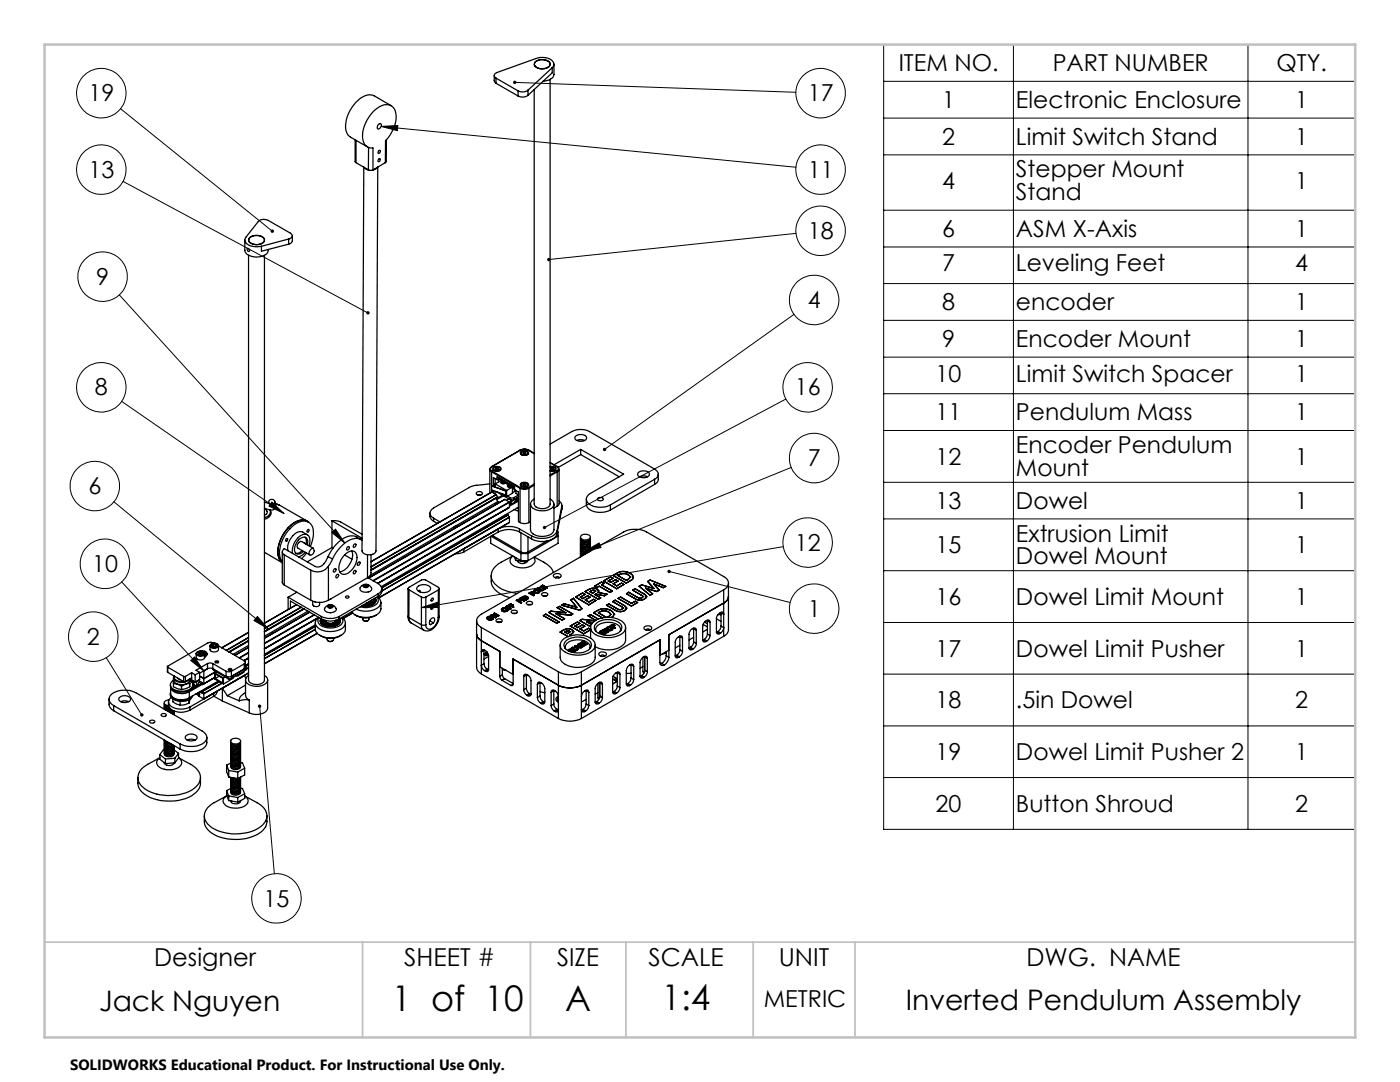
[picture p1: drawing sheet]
<svg xmlns="http://www.w3.org/2000/svg" width="279mm" height="216mm" viewBox="0 0 279 216" stroke-linecap="round" stroke-linejoin="round" font-family="sans-serif">
<defs><g id="words">
<g font-size="7.1">
<text x="78.2" y="201.7">1 of 10</text>
<text x="112.8" y="201.7">A</text>
<text x="132" y="201.6">1:4</text>
</g>
<g font-size="5.6">
<text x="19.8" y="201.7">Jack Nguyen</text>
<text x="180.8" y="201.6">Inverted Pendulum Assembly</text>
</g>
<g font-size="4.9">
<text x="30.8" y="192.8">Designer</text>
<text x="80.7" y="192.8">SHEET #</text>
<text x="111.2" y="192.8">SIZE</text>
<text x="129.4" y="192.8">SCALE</text>
<text x="155.4" y="192.8">UNIT</text>
<text x="204.9" y="192.8">DWG. NAME</text>
</g>
<g font-size="4.7">
<text x="179.4" y="14.2">ITEM NO.</text>
<text x="210.1" y="14.2">PART NUMBER</text>
<text x="254.7" y="14.2">QTY.</text>
<text x="17.6" y="20.2">19</text>
<text x="161.2" y="20.2">17</text>
<text x="188" y="21.6">1</text>
<text x="202.8" y="21.6">Electronic Enclosure</text>
<text x="258.5" y="21.6">1</text>
<text x="188" y="28.9">2</text>
<text x="202.8" y="28.9">Limit Switch Stand</text>
<text x="258.5" y="28.9">1</text>
<text x="17.6" y="35.5">13</text>
<text x="161.2" y="35.5">11</text>
<text x="202.8" y="35.4">Stepper Mount</text>
<text x="188" y="37.6">4</text>
<text x="202.8" y="39.9">Stand</text>
<text x="258.5" y="37.6">1</text>
<text x="161.2" y="47.7">18</text>
<text x="188" y="47.3">6</text>
<text x="202.8" y="47.3">ASM X-Axis</text>
<text x="258.5" y="47.3">1</text>
<text x="19.2" y="56.8">9</text>
<text x="188" y="54.2">7</text>
<text x="202.8" y="54.2">Leveling Feet</text>
<text x="258.5" y="54.2">4</text>
<text x="161.2" y="61.5">4</text>
<text x="188" y="61.9">8</text>
<text x="202.8" y="61.9">encoder</text>
<text x="258.5" y="61.9">1</text>
<text x="188" y="69.2">9</text>
<text x="202.8" y="69.2">Encoder Mount</text>
<text x="258.5" y="69.2">1</text>
<text x="186.7" y="76.1">10</text>
<text x="202.8" y="76.1">Limit Switch Spacer</text>
<text x="258.5" y="76.1">1</text>
<text x="18.9" y="78.9">8</text>
<text x="158.6" y="78.9">16</text>
<text x="186.7" y="83.9">11</text>
<text x="202.8" y="83.9">Pendulum Mass</text>
<text x="258.5" y="83.9">1</text>
<text x="161.2" y="93">7</text>
<text x="186.7" y="92.7">12</text>
<text x="202.8" y="90.5">Encoder Pendulum</text>
<text x="202.8" y="95">Mount</text>
<text x="258.5" y="92.7">1</text>
<text x="17.6" y="98.6">6</text>
<text x="186.7" y="101.5">13</text>
<text x="202.8" y="101.5">Dowel</text>
<text x="258.5" y="101.5">1</text>
<text x="158.6" y="109.9">12</text>
<text x="186.7" y="110.4">15</text>
<text x="202.8" y="108.1">Extrusion Limit</text>
<text x="202.8" y="112.6">Dowel Mount</text>
<text x="258.5" y="110.4">1</text>
<text x="18.4" y="114.1">10</text>
<text x="161.2" y="123.1">1</text>
<text x="186.7" y="120.7">16</text>
<text x="202.8" y="120.7">Dowel Limit Mount</text>
<text x="258.5" y="120.7">1</text>
<text x="17.3" y="128.7">2</text>
<text x="186.7" y="131">17</text>
<text x="202.8" y="131">Dowel Limit Pusher</text>
<text x="258.5" y="131">1</text>
<text x="186.7" y="141.3">18</text>
<text x="202.8" y="141.3">.5in Dowel</text>
<text x="258.5" y="141.3">2</text>
<text x="186.7" y="151.7">19</text>
<text x="202.8" y="151.7">Dowel Limit Pusher 2</text>
<text x="258.5" y="151.7">1</text>
<text x="186.7" y="162">20</text>
<text x="202.8" y="162">Button Shroud</text>
<text x="258.5" y="162">2</text>
<text x="52.6" y="180.9">15</text>
<text x="152.4" y="201">METRIC</text>
</g>
<text font-size="3" x="14" y="213.5">SOLIDWORKS Educational Product. For Instructional Use Only.</text>
</g></defs>
<g fill="none" stroke="#000" stroke-width=".25">
<path d="M98.6 15.1v1.1l.4 .4M99 15.6l4.4 2.5M99 15.6v1M99 16.6l4.4 2.6M103.4 18.1v1.1M105.4 18a1.85 1.85 0 0 1-2 .1M105.4 19a1.85 1.85 0 0 1-2 .2M105.4 18v1M106.9 12.3a2.15 2.15 0 0 1 2.9 .4v.2a1.81 1.81 0 0 1-2.6 .6 .7 .7 0 0 1-.5-.5 .7 .7 0 0 1 .2-.7zM106.9 12.3a2.14 2.14 0 0 1 2.9 .3 1.43 1.43 0 0 1-1.9 1.1l-.7-.2a.69 .69 0 0 1-.5-.4 .69 .69 0 0 1 .2-.8zM109.8 15.8v84.8a1.73 1.73 0 0 1-2.5 .7 .88 .88 0 0 1-.7-.7v-82.7M110.2 13.5a1.15 1.15 0 0 0 .2-1.2 1.15 1.15 0 0 0-1.1-.7l-.9-.1h-1l-8.2 3a.59 .59 0 0 0-.6 .4 .59 .59 0 0 0 .4 .7"/>
<path d="M110.2 13.5l-4.8 4.5M110.2 13.5v1l-4.8 4.5M110.6 12.8v2.1a2.04 2.04 0 0 1-2.2 1.3M70.9 27.9v4.4l.1 .2M71 32.5l2.5 1.4M71 28v4.5M72.6 33.3l-.4 76.6a1.61 1.61 0 0 0 2.8 0l.4-76.6M72.7 33.4l.4 .4 .5 .1M73.5 33.9l.5 .1 .4-.1M73.6 29.4l-.1 4.5M75.4 33.4l-.4 .3-.7 .2M75.5 24.8l.3-.1a.59 .59 0 0 1 .2 .7 .59 .59 0 0 1-.6 .3l-.1-.3z"/>
<path d="M75.6 31.8l.2-.2a.34 .34 0 0 1 0 .5 .34 .34 0 0 1-.4 .1zM75.7 30a.29 .29 0 0 1 .2 .4 .29 .29 0 0 1-.4 .2zM76.9 32.5v-4.4a6.1 6.1 0 0 0 1.8-6.4 2.04 2.04 0 0 0-3-.4 7.2 7.2 0 0 0-3.3 6.6 1.79 1.79 0 0 0 2 1.6v4.4M76.9 32.5l-2.5 1.4M77.1 27.9v4.4l-.2 .2M78.1 21.1l-3.4-2a2.89 2.89 0 0 0-3.3 .9 6.5 6.5 0 0 0-2.2 6.4l.2 .4 .6 .6 3.3 1.9M48.9 47.9v2.1a2.09 2.09 0 0 0 2.3 1.3 1.99 1.99 0 0 0 2.4-1.5M49.4 49.6a.32 .32 0 0 1 .4 .2 .32 .32 0 0 1-.2 .4l-.2-.3zM49.6 50.9v84.8a1.78 1.78 0 0 0 2.4 .8 .95 .95 0 0 0 .8-.8v-84.8M49.8 47.4a2.1 2.1 0 0 1 3 .3 1.39 1.39 0 0 1-1.9 1.1l-.3-.1a.8 .8 0 0 1-.8-.4 .8 .8 0 0 1 0-.9zM49.9 47.4a2.04 2.04 0 0 1 2.9 .4 1.21 1.21 0 0 1-1.6 1l-1-.2a.68 .68 0 0 1-.6-.5 .68 .68 0 0 1 .3-.7zM57.6 47.7a.61 .61 0 0 0 .7-.4 .61 .61 0 0 0-.3-.8l-4.4-2.5a1.71 1.71 0 0 0-2.1 .2l-2.4 3.1a1.08 1.08 0 0 0 .8 1.7l1.4 .2 .9-.1"/>
<path d="M57.6 47.7l-5.4 1.4M57.6 47.7v1M57.6 48.7l-5.4 1.4v-1M58.3 47.1v1.1l-.2 .3-.5 .2M54.8 99.9a1.18 1.18 0 0 1-.2 1.8l-.5 .1-1.3-.4M95.2 98.2l.7-.1a.35 .35 0 0 1 .3 .5l-.5 .2-.5-.1-.2-.2zM95.3 98.7h.7M97.8 96.6l-2.9 .2-1.1 .4-7.3 4.2a1.08 1.08 0 0 0-.7 1 1.08 1.08 0 0 0 .7 1M97.8 93.7l.3 .5M97.8 93.7v4.7M98.1 96.9h.1M98.1 97.8l2.8 1v-.8"/>
<path d="M98.1 94.2v4M98.1 96.9l2.8 1.1M98.1 94.2l5.7 3.2M98.1 93.1l-.3 .6M98.1 93.1h.1M98.1 98.2h.1M98.1 98.2l-24.1 13.9M98.1 98.2l.9 .5M98.2 93.1l-.3 .3v.3l.3 .3M98.2 94l-.1 .2M98.2 94l5.7 3.3M98.4 93.3a1.09 1.09 0 0 1 1.6 .2 .9 .9 0 0 1-.8 .6 .9 .9 0 0 1-.8-.6z"/>
<path d="M98.5 97.9v.4M98.5 93.5a.87 .87 0 0 1 1.4 .1 .84 .84 0 0 1-1.4 0zM98.5 93.6l.1 .3M98.8 95.5v1.7M98.8 98v.6M98.9 93.5h.5v.1l-.2 .1h-.2zM99 99.4l.3 .7M99 99.4l-25 14.4M99 99.4h.1M99 93.7h.3M99 93.7h.1M99 98.7h.1"/>
<path d="M99 98.7l-25 14.4M99.1 98.1l2.7 1.6M99.1 98.7l.2 .4M99.1 98.7l-25.1 14.4M99.1 93.4v.2M99.1 93.6l-.1 .1M99.1 93.6l.2 .1M99.2 95.7h.3M99.2 95.7l-.7-.4v1.7M99.2 95.7v-.6l3.5 2v.6M99.3 93.7h.1M99.3 99.1l-25.3 14.6"/>
<path d="M99.5 95.3v.4M99.5 95.7v.4M99.6 95.6h.3M99.6 95.6l-.1 .1M99.6 95.4v.2M99.9 93.6l-.2 .3M99.9 95.5v.1M99.9 95.6l2.7 1.6M100 96.2a.41 .41 0 0 0 .4 .4 .41 .41 0 0 0 .4-.3M100 96.2a.46 .46 0 0 0 .8 0M100 98.5l1.1 .6M100.1 98.7v.3"/>
<path d="M100.1 95.8v.2M100.2 96.1l.4-.1a.23 .23 0 0 1-.2 .3 .23 .23 0 0 1-.2-.2zM100.2 96l-.2-.1-1.2 .7 2.3 1.3M100.3 95.8v.2M100.3 98.8l-1.3 .7M100.4 96h-.3l-.1 .2M100.5 98.9l-1.4 .8M100.7 99.7h.1M100.7 99.7l-27.1 15.7M100.8 99.7l.8 .5M100.8 96.2h.1M100.8 96.3h.1"/>
<path d="M100.8 96.2v.1M100.8 96.3l.6 .4M101.1 97.9v1.2M101.3 96.9a.44 .44 0 0 0 .3 .4 .44 .44 0 0 0 .5-.2M101.3 96.9a.46 .46 0 0 0 .8 0v.2M101.3 99l-.2 .1M101.3 99l.5 .3M101.6 99.6l-.5 .2M101.8 99.3h.7M101.8 99.7l.3 .1 .4-.1M101.8 99.3v.4M102 96.8l-.4 .2-.2-.2 .3-.1h-.2l-.2 .2"/>
<path d="M102.1 99.8l-.3 .5v.4M102.1 97.1l.2 .1M102.3 97.2l-1.2 .7M102.3 97.2v1.2l-1 .6M102.5 99.7l-.6 1M102.5 99.3v.4M102.6 97.1l.1 .6M102.6 97.3l-.3 .2M102.7 97.7l.8 .5v5.9l.3 .2M102.9 97.8v.2l-.6 .3M102.9 99.5l.4 .4M103 97.9v.6l.5 .2"/>
<path d="M103.1 100l-.3-.4v.6M103.2 99.3h.1M103.2 99.3l.1 .4M103.3 99.7h.2M103.3 99.2v.5M103.5 98.8l-1 .5M103.5 99.2l-1 .5M103.5 100l-1.8 1M103.5 99.8l-1.8 1M103.8 97.4a1.94 1.94 0 0 0 1.8 0M103.8 97.4v6.9M103.8 89.8h.1a1.87 1.87 0 0 1 1.6 0"/>
<path d="M103.9 97.3l-.1 .1M103.9 97.3l.5 .2 1-.2M103.9 89.8l.5-.2 1 .2M103.9 89.8l-5.8 3.3M103.9 89.8l-5.7 3.3M103.9 90.2a1.04 1.04 0 0 1 1.6 .2 .93 .93 0 0 1-.9 .5 .93 .93 0 0 1-.8-.6zM103.9 96.5a1.01 1.01 0 0 1 1.6 .2 .93 .93 0 0 1-.9 .5 .93 .93 0 0 1-.8-.5zM104 96.7l.1 .4M104 90.4l.1 .4M104 90.2a.77 .77 0 0 1 1.3 .3 .87 .87 0 0 1-1.3-.1zM104.1 96.5a.72 .72 0 0 1 .7-.2 .72 .72 0 0 1 .5 .6 .77 .77 0 0 1-1.3-.3zM104.5 96.8h.3"/>
<path d="M104.5 96.6l-.1 .1 .1 .2h.3l.2-.2-.2-.1M104.5 96.6h.3M104.5 96.6v.2M104.6 90.2l.2 .1M104.6 90.2l-.2 .1 .1 .2M104.6 90.2v.3M104.6 90.5h-.1M104.6 90.5h.1M104.7 90.5h-.2M104.7 90.5h.1M104.8 96.6v.2M104.8 90.3v.2"/>
<path d="M104.8 90.3l.2 .1-.3 .2-.2-.1M105.3 96.8l-.1 .3M105.3 96.8h.1M105.3 90.4l-.1 .4M105.3 96.7v.1M105.4 97.3l.2 .1M105.4 89.8h.1M105.4 89.8l1.2 .7M105.5 89.8l1.1 .7M105.6 97.4v6.9M106.6 99.6a1.05 1.05 0 0 0-.7 1.1 1.05 1.05 0 0 0 .9 .9 3 3 0 0 0 3.7-.6 1.07 1.07 0 0 0-.7-1.4M106.6 96.6l-1.2 .7"/>
<path d="M106.6 96.8l-1 .6M109.8 93.2h.6l.4 .3-.3 .4h-.7M109.8 93.1h.5a.48 .48 0 0 1 .7 .4 .48 .48 0 0 1-.6 .5h-.6M109.8 88.6l4.3-2.5a3.9 3.9 0 0 1 3.6 0l12.9 7.5a1.08 1.08 0 0 1 .8 1 1.08 1.08 0 0 1-.8 1M109.8 92.3l1.4 .8M109.8 92.4l1.3 .7M110 93.7h.1M110 93.4h.2M110 93.4l-.1 .2 .4 .1M110 93.4v.3M110.1 93.6l-.1 .1M110.1 93.6l.2 .1"/>
<path d="M110.1 93.6h.1M110.2 93.4l.2 .1-.1 .2M110.2 93.6l.1 .1M110.2 93.4v.2M110.8 93.6l-.1 .3M111.1 93.1l.3 .5-.3 .4M111.1 94l.1 .2M111.1 93.1h.1M111.1 94l-1.3 .8M111.2 93.1l.3 .3v.3M111.2 93.1h.1M111.2 94.2v6.8"/>
<path d="M111.2 94.2l-1.4 .8M111.6 93.7v6.8l-.4 .5M111.6 99.9a1.11 1.11 0 0 1 .5 1.1M111.6 93.7l-.4 .5M114.8 87.1a1.41 1.41 0 0 1 2.3 .3 1.42 1.42 0 0 1-2.4 .1zM115.1 87.9l.4-.2 1.2 .2M115.9 89.7l8.6 4.9-6.7 3.9a1.25 1.25 0 0 0-.8 1.2 1.25 1.25 0 0 0 1 1.2 4.6 4.6 0 0 0 3.8-.1M115.9 89.7l-5.3 3M115.9 90.7l-4.5 2.6M115.9 89.7v1M115.9 90.7l7.7 4.4M117 99.6a1.99 1.99 0 0 0 1.9 2.6h1.6l1.3-.4"/>
<path d="M119.4 99.3h.7l.3 .2a.56 .56 0 0 1-.6 .4 .56 .56 0 0 1-.5-.4zM127.4 94.3a1.59 1.59 0 0 1 2.2 .2 1.05 1.05 0 0 1-1.6 .7h-.3a.54 .54 0 0 1-.3-.9zM127.6 95.1l.8-.1 .8 .1M130.6 95.6l-8.8 5.2M130.6 95.6v1.1M130.6 96.7l-8.8 5.1M131.4 94.6v1a1.14 1.14 0 0 1-.8 1.1M52.8 100.2l1 .3M52.9 101.4l.4 .8-.1 .4-.4 .2M53.7 100.4l.3 .5M53.9 101.7a1.17 1.17 0 0 1-1.1 1.6M53.9 101.8a1.23 1.23 0 0 1-1.1 1.8"/>
<path d="M55 100.5l.7 .3M55 100.5l.7 .3 5.6 3.2M56.3 110.1v6.1l.4 .5M56.7 110.7a.67 .67 0 0 1-.4-.6 .67 .67 0 0 1 .4-.6l6.2 3.5a1.81 1.81 0 0 0 2.2-1.2l.4-.7M56.7 110.7l5.3 3.1M56.7 110.7v6M56.7 116.7l5.3 3.1M57.1 107.5h.2a.29 .29 0 0 1 .1 .3 .29 .29 0 0 1-.4 .1zM57.5 119.2l6.6 3.8M57.5 119.2v2.4M59.2 118.2l-1.7 1M60.3 109.9l-.7 .4-.6 .1"/>
<path d="M60.8 108.4l-.6-.3a.9 .9 0 0 0-.8 1.3l2.4 1.3M60.9 108.5l-.2-.1 1.8 1M60.9 107.2l.2 .7v.7M60.9 110.2l-.6 .6-.7 .3M61.2 110.3l-1 1.2M61.3 108.7a.94 .94 0 0 0 0-1.1 .94 .94 0 0 0-1.2-.3 2.53 2.53 0 0 0-1.2 3 1.09 1.09 0 0 0 1.7-.3M61.3 106.7a2.07 2.07 0 0 0-1.5-.6 3.5 3.5 0 0 0-2.3 3.8M61.4 105.7l.2-.1a.27 .27 0 0 1 0 .4 .27 .27 0 0 1-.4 0zM61.5 104.1a2.43 2.43 0 0 0-3 .4 7 7 0 0 0-2.9 6.8l.4 .7 .3 .3-3.5-2.1M61.6 104.2a2.54 2.54 0 0 0-3.1 .3 7.3 7.3 0 0 0-3 6.3 2.12 2.12 0 0 0 .8 1.5M61.7 108.9a1.55 1.55 0 0 0-.7-2.3 3.3 3.3 0 0 0-2.7 3.2l.1 .6M61.9 109.1a5.1 5.1 0 0 0 .3-4.3 2.01 2.01 0 0 0-3-.4 7.2 7.2 0 0 0-3.4 6.6l.5 1.1"/>
<path d="M62 119.8a3.9 3.9 0 0 0 3.5 0M62 113.8v6M62.1 109.5l.4-.1 .2 .5-.2 .5-.3 .3a.34 .34 0 0 1-.5-.3l.1-.5zM62.4 120v.6a.8 .8 0 0 0 1.4 0v-.4M65.5 111.1l.9 .4M65.5 113a2.67 2.67 0 0 1-3.5 .8M65.5 113v6.8M66.1 119.5l-.1 .1M66.3 103.9h.7l.8 .2 4.5 2.5M66.3 109.3l-5 2.8M66.3 109.3l.2 .1M66.3 103.9l6 3.5"/>
<path d="M66.3 103.9v5.4M66.4 111.5l-.9 1.5M66.7 113.6l.2-.1a.37 .37 0 0 1 .1 .4 .37 .37 0 0 1-.5 .2zM67.2 114.7l.2-.1a.38 .38 0 0 1 .1 .5 .38 .38 0 0 1-.5 .1zM68.8 110.7l1.4 .9M68.9 110.6l.3-.3a1.22 1.22 0 0 1 1.6-.2 1.22 1.22 0 0 1 .4 1.6 3.4 3.4 0 0 1-2.7 2.9 1.53 1.53 0 0 1-.7-2.3l.5-.9zM69 119.1a.32 .32 0 0 1 .4-.2 .32 .32 0 0 1 .2 .4h-.5zM69.3 109.2l.1-.1a.33 .33 0 0 1 .3 .4 .33 .33 0 0 1-.5 .2zM70.2 109.9a3.5 3.5 0 0 1-2.4 4.2M70.7 113.9l.2-.1a.37 .37 0 0 1 .1 .5 .37 .37 0 0 1-.5 .1zM70.7 108.6l.2-.1a.37 .37 0 0 1 .1 .5 .37 .37 0 0 1-.5 .1zM71.5 112.2l.2-.1a.37 .37 0 0 1 .1 .5 .37 .37 0 0 1-.5 .1z"/>
<path d="M72 117.1a1.22 1.22 0 0 1 1.2-.5 1.22 1.22 0 0 1 1 .9 1.38 1.38 0 0 1-2.4 0zM72.1 107.7a3.2 3.2 0 0 0-4.6 .5l-.9 1-1.1 1.9M72.3 107.8a2.69 2.69 0 0 0-3.4 .5l-1.4 1.4-1.1 1.8M72.5 116.8a.58 .58 0 0 1 .6-.2 .58 .58 0 0 1 .4 .5 .65 .65 0 0 1-1-.2zM72.7 116.8v.3M73.1 116.7l.3 .1-.1 .3-.3 .1-.4-.2 .1-.2M73.1 116.7l-.4 .1M73.1 116.7v.3M73.1 117l.2 .1M73.1 117l-.4 .1M73.1 117l-.1 .2M73.3 110.7v4.6"/>
<path d="M73.3 115.3l-7.8 4.5M73.4 115.3l2.1 1.2a1.08 1.08 0 0 1 .7 1 1.08 1.08 0 0 1-.7 1M73.9 119.9l-.6 .4M74 110.7v3.6a1.18 1.18 0 0 1-.7 1M74.1 119.8l-.4 .4-.6 .2M74.5 119.6a.89 .89 0 0 1-.9 1h-.9M74.5 119.6a.93 .93 0 0 1-.9 1h-.9M74.6 119.5v.2v-.2a.94 .94 0 0 1-.9 1.1h-1.1M74.8 119.4l.1 .3a1.92 1.92 0 0 1-2.5 1.1M74.9 119.3l.1 .5M74.9 119.3a1.08 1.08 0 0 1-1 1.6l-.8 .1-.9-.1M75 119.8a.91 .91 0 0 1-.6 .8"/>
<path d="M75 119.8a1.84 1.84 0 0 1-2.3 1.1h-.4M75 119.8h.1M75.2 119.1a1.14 1.14 0 0 1-.8 1.9l-1.3 .2-1.2-.1M75.3 119.1a1.26 1.26 0 0 1 .7 1.3 1.26 1.26 0 0 1-.9 1.1 4.5 4.5 0 0 1-4 0M75.5 118.5l-7.8 4.5M75.5 118.5v.5M75.5 119l-7.8 4.5M75.6 119.3l26.1-15.1zM76.2 117.5a1.42 1.42 0 0 1-.7 1.5M81.4 117.4v5.6M81.6 117.7a.25 .25 0 0 1-.2-.3 .25 .25 0 0 1 .2-.2l2.5-1.5 .5-.1 .4 .1 2.5 1.5a.29 .29 0 0 1 .2 .3 .29 .29 0 0 1-.2 .2M81.6 117.7l2.5 1.4"/>
<path d="M81.6 117.7v5.5M83.4 117.1a1.67 1.67 0 0 1 2.5 .3 1.59 1.59 0 0 1-2.3 .6 .57 .57 0 0 1-.2-.9zM83.5 117.9l.2-.1 .1 .3M84.1 119.1l.3 .1 .6-.1M84.1 119.1v5.6M85 119.1v5.6M85.8 102.4a1.48 1.48 0 0 0 .7 1.6M86.3 119.3a.31 .31 0 0 1 .1 .4 .31 .31 0 0 1-.4 .2zM86.5 103.4l1.3 .7M86.5 103.4v.6M86.5 104l.8 .4M87.5 117.7l-2.5 1.4"/>
<path d="M87.5 117.7v5.5M87.7 117.4l-.1 5.6M91.6 105a.65 .65 0 0 0-1 .5M92.3 109.6l.3-.1v.6M92.6 110.1l-.9 .3-.9 .1M94.8 103.1l-.5 .3M97.9 107v1.4l6.1 3.5M98 107l6 3.5M98 114.8a3.5 3.5 0 0 0 2.7 4.1l1 .3M98.3 106.8l.2 .2M98.5 106.7v.3M98.5 107l5.5 3.1"/>
<path d="M99.3 100.5l-.3 .2M99.3 100.1l-25.4 14.7M99.3 100.1l.4 .2M99.4 106.2a4.7 4.7 0 0 1 4.3 0M99.4 106.2l-6.8 3.9M100.9 102.7l.1 .2M101 102.9h.1M101.4 102.8l-25.2 14.5 24.8-14.4M101.4 102.8l.2 .4M101.4 102.8l-25.2 14.5M101.6 100.2h.1M101.6 101.2h.1"/>
<path d="M101.6 103.2h.1M101.6 101.2l-.2 .2M101.6 101.2l-26.2 15.2M101.6 100.2l-27.2 15.7M101.6 103.2l-25.4 14.7M101.7 100.2v1M101.7 103.2v1M101.7 100.2l-27.2 15.7M101.7 101.2l-26.3 15.2M101.7 103.2l-25.5 14.7M102.6 101.7l.9 .3M102.6 111.1l.3 .7"/>
<path d="M102.9 111.8l1.9 .3M102.9 111.3v.5M103 119.8a.48 .48 0 0 1 .5-.3 .48 .48 0 0 1 .4 .3l-.2 .2 .4 .2-.2 .1zM103.2 101.4l.3 .1M103.3 111.9h.1M103.3 111.9a1.11 1.11 0 0 0 2 0M103.4 119.8h.3l-.2 .1zM103.5 101.2l-27.4 15.9M103.7 105.6a4.7 4.7 0 0 0-4.3 0v.6M103.7 105.6l2.4 1.3M103.7 105.6v.6M103.7 106.2l2.4 1.3"/>
<path d="M103.7 119.8h.1M103.7 119.4l.2-.1 .8 .5-.1 .1zM103.8 104.3a1.94 1.94 0 0 0 1.8 0M103.9 119.8h.1M104 110.1a1.5 1.5 0 0 0 1.4 0M104 106.3v3.8M104 110.5v1.4M104 110.5h1.4M104 111.9h1.4M104.1 119.2l.7-.2a.5 .5 0 0 1 .6 .4l-.4 .3zM104.4 119.2a.43 .43 0 0 1 .4-.1 .43 .43 0 0 1 .4 .3l-.2 .2zM104.8 111.9v.2"/>
<path d="M105.2 111.9l-.4 .2M105.2 119.3h.1M105.4 107.1v3M105.4 110.5v1.4M105.4 119.3h.1M105.6 118.4a.42 .42 0 0 1 .4-.3 .42 .42 0 0 1 .4 .3l-.1 .1 .3 .3-.1 .1zM105.9 100.6v5.1a1.92 1.92 0 0 0 2.1 1.3 2.18 2.18 0 0 0 2.6-1.3v-5.1M105.9 104.1l-.3 .2M105.9 118.4l.3-.1-.1 .2zM105.9 118.3v.1M106.1 106.9v.6M106.2 118.3h.1"/>
<path d="M106.5 118.3h.1M106.5 118h.1M106.5 111.2l.1 .1a1.3 1.3 0 0 1-1.2 1.9 3.4 3.4 0 0 1-3.5-.9 1.15 1.15 0 0 1 .4-1.4l-2.3 1.3a2.77 2.77 0 0 0-1.5 3.9 6.2 6.2 0 0 0 4.8 2.3M106.6 111.2l2.6 1.4a3.1 3.1 0 0 1 1.3 1.6M106.6 117.7l.6-.1 .5 .3a.66 .66 0 0 1-.6 .5 .66 .66 0 0 1-.6-.5zM106.7 118h.1M106.8 117.8l.7 .1a.39 .39 0 0 1-.4 .3 .39 .39 0 0 1-.4-.3zM107.3 117.4l.2-.1 .7 .4 .2-.2 .2 .2-.4 .2zM107.6 118h.1M107.8 118h.1M107.8 117.1l.5-.3 .2 .1-.3 .2 .1 .1 .4-.2 .1 .1-.3 .1 .2 .2 .3-.2 .2 .1-.5 .2zM108.1 118.5a.64 .64 0 0 1 .7-.3 .64 .64 0 0 1 .5 .5l-.4 .2h-.5l-.3-.2z"/>
<path d="M108.4 118.9h.6M108.8 118.9l-.1 .1M109.1 107.9l-3.7 2.2M110.5 114.7a.94 .94 0 0 1 1.5 .2 .92 .92 0 0 1-1.6 0zM110.9 115.3a.34 .34 0 0 1 .3-.3 .34 .34 0 0 1 .3 .3M111.2 105.9a2.64 2.64 0 0 1-2.8 1.5h-1l-1.3-.5M111.2 106.5a2.72 2.72 0 0 1-2.8 1.6l-1-.1-1.3-.5M111.2 105.9v.6M111.2 101l-.6 .4M111.3 106.1l.1 .1v2.2l-6 3.5M111.4 107l-6 3.5M112.1 101l-.9 4.9"/>
<path d="M112.1 101v.6M112.1 101.6l-.9 4.9M112.1 100.9v.7M114.9 119.1l1.4-.8 .5 .3-1 .5 .5 .4 1-.6 .5 .3-1 .5 .7 .4 1-.5 .4 .2-1.4 .9zM115.9 107.3a1.05 1.05 0 0 0 1.7 .5l.2-.1v-.4M115.9 107.6a.97 .97 0 0 0 1.5 .6 .47 .47 0 0 0 .4-.6M115.9 107.8a1.02 1.02 0 0 0 1.7 .5l.2-.3v-.2M115.9 108.1a1 1 0 0 0 1.5 .6 .48 .48 0 0 0 .4-.6M115.9 108.3a1.05 1.05 0 0 0 1.7 .5l.2-.1v-.4M115.9 108.6a.97 .97 0 0 0 1.5 .6 .47 .47 0 0 0 .4-.6M115.9 108.8a1.02 1.02 0 0 0 1.7 .5l.2-.3v-.2M115.9 109.1a1 1 0 0 0 1.5 .6l.4-.3v-.3"/>
<path d="M115.9 109.4a1.05 1.05 0 0 0 1.7 .5l.2-.2v-.3M115.9 109.6a.97 .97 0 0 0 1.5 .6 .47 .47 0 0 0 .4-.6M115.9 109.9l.1 .4 .8 .3M115.9 110.1l.1 .5 .5 .2M115.9 110.3v.4l.3 .2M115.9 110.6l.1 .5M115.9 110.9v.2M116.1 106.8a1.3 1.3 0 0 1 1.7 .3 1.17 1.17 0 0 1-1.8 .4 .44 .44 0 0 1 .1-.7zM116.8 118a1.93 1.93 0 0 1 2.5-.3l.2 .2-.2 .3 1.8 .4-.5 .3-1.7-.4-.2 .1 1.2 .7-.5 .3zM117.7 118a.62 .62 0 0 1 1.1 0l-.5 .4zM117.8 109.9v.1M118.6 117l1.5-.9 .4 .3-.4 .3 2.1 1.2-.5 .3-2.1-1.2-.5 .2z"/>
<path d="M118.8 117.9h.1M119.5 117.9h.1M120.4 115.9l1.4-.8 .5 .3-.9 .5 .5 .3 .9-.5 .5 .3-.9 .5 .7 .4 .9-.6 .5 .3-1.4 .9zM121.8 100.8v1M122.3 114.8a2.68 2.68 0 0 1 4.1 .2 .88 .88 0 0 1-.8 1l-.6 .3zM123.3 114.8a1.7 1.7 0 0 1 2.4 .3l-.2 .4-.5 .3zM123.4 119.4l.5-.3 2.1 1.3 .8-.4 .4 .2-1.2 .7zM125 118.5l.5-.3 2.2 1.2 .4-.1 .2-.3-2-1.2 .5-.3 1.5 .9a.7 .7 0 0 1 .6 .9 1.8 1.8 0 0 1-2.3 .1zM125.7 115.1h.1M126.4 115.1v.1M127.6 117l.5-.3 2.4 .7-1.2-1.4 .5-.3 3.1 1.3-.5 .3-2-.8 1.2 1.3-.5 .2-2.2-.6 1.3 1.1-.4 .3zM128.3 119h.1"/>
<path d="M129 119.1h.1M144.4 117.7a1.39 1.39 0 0 0 1-1.3 1.39 1.39 0 0 0-1-1.4l-15.4-8.8a5.2 5.2 0 0 0-4.5 0l-28.4 16.4a1.41 1.41 0 0 0-1 1.3 1.41 1.41 0 0 0 1 1.3M144.4 117.7v9.3M144.4 117.7l-28.4 16.4M145.4 119v.2a1.62 1.62 0 0 1-1 1.1M145.4 116.3v9.5a1.62 1.62 0 0 1-1 1.2M21.8 139.5a1.91 1.91 0 0 0 .9 2.3M23.8 139.2a1.46 1.46 0 0 1 2.3 .3 1.38 1.38 0 0 1-2.1 .4 .47 .47 0 0 1-.2-.7zM33.4 133l.1 1.2M33.5 133.1l3.2 1.9M33.5 133.1v1.1M33.5 134.2l3.2 1.8"/>
<path d="M33.7 139.7h-.4a.55 .55 0 0 0-.5 .7 .55 .55 0 0 0 .7 .4h.1M34 136.6v.2a2.22 2.22 0 0 0 2.8 1.3 1.53 1.53 0 0 0 1.7-1.5M34 138.5a1.46 1.46 0 0 0 1.6 1.4 2.64 2.64 0 0 0 2.8-.9l.1-.1M34 138.1a1.4 1.4 0 0 0 1.6 1.6 2.69 2.69 0 0 0 2.7-.8M34.1 139.2a1.04 1.04 0 0 0-.5 1 1.04 1.04 0 0 0 .8 .9 3.9 3.9 0 0 0 3.5 0M34.5 139.5v.5l.8 .5 .6 .2M34.6 136.4l.8 .1 .8 .4M34.6 135.3v1.1M34.6 136.4v.6l.8 .4 .8 .2M34.6 135.3a1.15 1.15 0 0 0 1.4 1.3 1.41 1.41 0 0 0 1.8-.9v-.2M34.6 135.3a1.71 1.71 0 0 0 2.5 .7l.6-.5M34.8 134.9l-.2 .4"/>
<path d="M34.9 134.9l-.1 .3a1.54 1.54 0 0 0 1.8 .8M35.5 135.3l.5 .3M35.9 139.9v.8M36.2 136.9v.7M36.7 135h.3M36.7 136h.3M36.7 135v1M37 135v1M37.7 139.7v.6M37.8 138a3.1 3.1 0 0 1-3.7-.5l-.1-.4v1.3a2.26 2.26 0 0 0 3 1.1l.8-.3M37.8 138v1.2M37.9 135.7a1.01 1.01 0 0 1 .6 1.1 1.01 1.01 0 0 1-.9 .9 2.95 2.95 0 0 1-3.6-.8 .97 .97 0 0 1 .6-1.2"/>
<path d="M37.9 135.5v.9M37.9 136.4l-1.7 .5M37.9 137l-.9 .4-.8 .2M37.9 135.5v1.5M37.9 136.4v.6M37.9 139.5l-.2 .8M38.1 135.3l.1 .1M38.2 135.6l-.3 .1M38.2 135.7l-.2 .2M38.2 135.9h-.1M38.2 134.2l.1 1.9M38.2 137.4v.2"/>
<path d="M38.2 134.2l.7 .5M38.2 134.2l-1.2 .8M38.2 135.3l-1.2 .7M38.2 135.7l.7 .4M38.3 136.1h.1M38.3 137.3l.3 .1M38.5 137l.3 .2 .1-.1M38.5 137v.1M38.6 135.9a.71 .71 0 0 0 .6 1l.1-.4-.2-.5M38.6 137.1l.1 .2M38.7 136a.51 .51 0 0 0 0 .5 .51 .51 0 0 0 .6 .2v-.1M38.9 137.1l-.1 .2"/>
<path d="M38.9 137.1v.1M38.9 134.7v1.4M39 138.5l.3 .1M39.2 130.4v.8a.97 .97 0 0 0 1.7 0v-.1M39.2 130.5a.99 .99 0 0 0 1.7 0M39.2 138.5l.3 .2M39.4 130.1a.83 .83 0 0 1 1.3 .4 .86 .86 0 0 1-1.4-.2zM39.5 138.3v.1M39.5 136.8h.1M39.5 138.4v.3M39.6 138.7l.2 .3 .8 .5M39.6 136.7l-.1 .1"/>
<path d="M39.6 136.7l.8-.4-.9 .5M39.8 138.1v.1M39.8 134.9l.9 .5zM39.8 134.2l-.9 .5M39.8 134.2v1.5l-.4 .2h-.1M39.8 138.2v.4h-.1M39.8 135.6l-.9 .5M39.8 138.2l-.3 .2M39.8 138.5l-.3 .2M39.9 130.4l.1 .2M39.9 130.5h.1M39.9 138l.1 .1"/>
<path d="M40 130.1l-.4 .2v.2l.4 .1M40 130.1l.4 .1v.3l-.4 .1M40 130.5l.2 .1M40 130.1v.4M40.1 129.9l.8 .1M40.4 136.6h.1M40.4 138h.1M40.4 137.9l3.3-1.9-3.7 2.1M40.4 136.6l-2.6 1.4M40.4 136.3l-2.4 1.4M40.4 136.6v-.4l-.4-.2-.4 .2v.5M40.4 138v.3l-.4-.2"/>
<path d="M40.4 138l.2 .4M40.6 136.5h.1M40.6 138.4h.1M40.6 139.5h.1M40.6 136.5l-.2 .1M40.7 130.1h-.1a1.01 1.01 0 0 0-1.4 .3M40.7 130.1l.2 .4M40.7 138.4v1.1M40.7 130.2l.3-.2a.43 .43 0 0 1 .3 .5 .43 .43 0 0 1-.4 .3l-.2 .1M40.7 130.2l.3 .2-.1 .2M40.7 130.2l.2 .3M40.9 130.5v.2"/>
<path d="M40.9 130v.1M40.9 130l-.2 .1M41.3 130.4a.57 .57 0 0 1-.6 .7M41.4 132.4l.4-.1 .7 .1M41.4 133.4l.4-.1 .7 .1M41.4 132.4l-2.3 1.3 .7 .5M41.4 132.4v1M41.4 133.4l-1.6 .9M41.4 133.4l-.7 .5v2.6M41.9 128.9h.1M41.9 128.9v.7a.97 .97 0 0 0 1.7 0v-.7l5.2 3a.32 .32 0 0 1 .2 .3 .32 .32 0 0 1-.2 .3M42.1 128.6a.85 .85 0 0 1 1.4 .3 .8 .8 0 0 1-.8 .3 .8 .8 0 0 1-.7-.5z"/>
<path d="M42.5 132.4l2.6 1.5M42.5 132.4v1M42.5 133.4l2.6 1.6M42.5 133.5l.2 .2M42.6 138.4l-4.7 2.7M42.6 128.5l-.3 .2 .1 .3h.5l.3-.1-.1-.3M42.6 128.5l.5 .1M42.6 128.5v.4M42.6 138.4v.6M42.6 128.9l-.1 .1M42.6 128.9l.4 .1M42.6 139l-4.7 2.7"/>
<path d="M42.7 133.7l.5 .4M42.7 133.5v.2M42.7 128.3l-.5-.1-.7 .1-8.1 4.7 .1 .1M42.7 138.9l1.7 1M42.8 134.3l1.8 1M42.8 134.3v1.2l1.8 1M42.8 135.2l-2.4 1.4M42.8 135.2l-2.1 1.3M42.9 138.2l-.3 .2M42.9 132a.38 .38 0 0 1 .4-.2 .38 .38 0 0 1 .3 .4 .38 .38 0 0 1-.4 .1 .38 .38 0 0 1-.3-.3zM42.9 134.5l1.6 .9v.9l-1.6-.9zM43 132.2l.3-.1 .2 .1"/>
<path d="M43 134l-2.3 1.4M43.1 132.2h-.1M43.1 128.6v.3M43.1 134l-2.4 1.4M43.2 134.1l1.7 1M43.2 134.1l-.4 .2M43.3 128.5a.93 .93 0 0 0-1.4 .4M43.3 128.5l.2 .1a.52 .52 0 0 1 0 .6 .52 .52 0 0 1-.6 .2l-.5-.1-.5-.4M43.3 137.9v.1a1.19 1.19 0 0 1-.7 1M43.4 132.2h.1M43.6 135.9l-5.8 3.3M43.7 134.9l-.8 .5"/>
<path d="M43.8 136l-3.4 2M44.3 136.3l-3.7 2.1M44.3 136.3l-3.6 2.1M44.3 137.3h.1M44.4 139.9l5.3 2.3M44.4 137.3v2.6M44.4 137.3l1 1.5M44.6 135.3v1.2M44.9 135.1l.6 .3M44.9 135.1l-.3 .2M45.1 133.9l.4 .2 .7-.2M45.1 135l.4 .1 .7-.1"/>
<path d="M45.1 133.9v1.1M45.3 135.3a.71 .71 0 0 0 .7 .3 .71 .71 0 0 0 .6-.5l-.5 .3M45.4 138.8l2.3 1M45.5 135.4l.2 .1 .5-.1M45.5 135.1v.3M45.6 133.5l.5-.1 .1 .1a.34 .34 0 0 1-.3 .3 .34 .34 0 0 1-.3-.3zM45.7 133.7h.4M45.7 130.1l3.9-2.3-3.9 2.3M45.8 133.7h-.2M45.8 135.6v.2l-1.2 .7M46.1 133.7h.1M46.2 133.9v1.5"/>
<path d="M46.2 135h-.1M46.8 130.8l2.8-1.6-2.7 1.6M47.3 134.7l.2 .1M47.4 134.8h-.2M47.4 134.8h-.3M47.5 134.6v.2M48.6 133.9v.3l-1.1 .6M48.8 134.8h.1M48.8 132.5l-2.6 1.4M48.8 134.8l-4.4 2.5M48.8 134.8l.3 .6M49 132.2v1.1l-.2 .2v-1"/>
<path d="M49 132.9h.1M49 135.7v3a1.1 1.1 0 0 0 .7 1M49 138.2l-.2 .2a1.73 1.73 0 0 0-1.1 1.4M49 132.9l.1 .2-.1 .2M49 133.3v.4M49 136.7l-3.6 2.1M49 133.3l-2.8 1.7M49 133.7l-2.8 1.7M49.1 133.5l-.1 .2M49.1 133.1v.4M49.6 132.6l-.6 .3M49.6 134.3l-9 5.2"/>
<path d="M49.6 126.2l-5.3 3.1M49.6 132.4l-.6 .4M49.6 131.3l-.9 .5 .9-.5M49.6 128.8l-3.1 1.8M49.6 127.9l-3.8 2.2M49.6 130.3l-1.8 1M49.6 130.2l-1.9 1.1M49.6 133.2l-.5 .3M49.6 132.6l-.5 .4M49.6 127.2l-4.4 2.6M49.6 134.3l-8.9 5.2M49.6 134.8a.99 .99 0 0 0-.6 .9 .99 .99 0 0 0 .7 .9 3 3 0 0 0 3.6-.6 .94 .94 0 0 0-.5-1.2"/>
<path d="M49.7 139.7l-.6-.1-1.4 .2M49.7 139.7v2.5M52.8 132.4l10.5-6-10.5 6.1M53.4 135.7v5.6a1.8 1.8 0 0 1-2.1 1.3l-.9-.1-.7-.3M54.5 126.4l-.4 .2M58 121.4v-1.5l6.1 3.6M59.2 120.6l-6.4 3.8M60.1 121.1l-7.3 4.3M60.1 121.2l-7.3 4.2M60.6 121.5l-7.8 4.5M60.7 121.5l-7.9 4.6M61.5 122l-8.7 5"/>
<path d="M61.8 122.1l-9 5.3 9-5.2M62.7 122.7l-9.9 5.6M62.8 122.7l-10 5.7M62.8 120.1h.1M62.9 124.3v1.3M62.9 124.9l-10.1 5.9M62.9 124.7l-10.1 5.9M62.9 125.6l-10.1 5.8M62.9 125l-10.1 5.8M63.6 123.2l-10.8 6.2M63.6 123.2l-10.8 6.3M63.7 123.2a1.12 1.12 0 0 0 .6 1.8 3.4 3.4 0 0 0 4-.6 .86 .86 0 0 0-.1-1.2"/>
<path d="M63.8 126.8a3.8 3.8 0 0 0 4.3 0M63.9 123.9a1.91 1.91 0 0 0 2.4 1.1l1.1-.4 .4-.4 .1-.3M63.9 123.9l.2 .5 .4 .3M63.9 123.9h.1M64 123.4v.2a1.04 1.04 0 0 0 .9 1.3 2.67 2.67 0 0 0 3-.8l-.1-.7M64.1 123.5a.78 .78 0 0 0 .6 1.1 2.77 2.77 0 0 0 3.1-.5v-.6M64.1 123a4.3 4.3 0 0 0 3.6 0M64.1 123.5a4 4 0 0 0 3.6 0M64.1 123v.5M64.3 123.6a1.1 1.1 0 0 0 1.4 1.1 1.45 1.45 0 0 0 1.9-1v-.1M64.3 123.6v.2M64.4 123.6v.2a1.04 1.04 0 0 0 1.2 .9 1.41 1.41 0 0 0 1.9-1l-.1-.1"/>
<path d="M64.8 123.8a1.26 1.26 0 0 0 1.1 .7 1.26 1.26 0 0 0 1.2-.7M64.9 123.9v-.1a1.17 1.17 0 0 0 1 .7 1.17 1.17 0 0 0 1.1-.7v.2M64.9 123.8v.2M64.9 123.8a1.16 1.16 0 0 0 2 0M65 121.1a1.23 1.23 0 0 1 2.1 .5 1.39 1.39 0 0 1-2.4-.1zM65.3 127.4a.64 .64 0 0 0 .6 .6 .64 .64 0 0 0 .7-.6M65.4 124.8h.1M65.5 124.8h.1M65.5 127.9l.3 .1 .6-.1M65.5 120.8a.73 .73 0 0 1 1 .2 .68 .68 0 0 1-1.1 0zM65.6 124.8h.1M65.7 124.8h.1"/>
<path d="M65.7 120.8v.3M65.7 120.8l-.2 .2 .2 .2h.5l.2-.2-.3-.2M65.7 120.8h.4M65.7 121.1v.1M65.7 121.1l.1 .1M65.7 121.1h.4M65.8 124.8h.1M65.8 124.8v.1M65.9 124.8h.1M65.9 124.8h-.1M65.9 124.9h.1M65.9 124.8v.1"/>
<path d="M66 124.8h.1M66 124.8v.1M66.1 120.8v.3M66.1 121.1l.1 .1M66.1 121.1v.1M67.1 123.8a1.23 1.23 0 0 1-2 .5l-.3-.5M67.5 123.6v.1a1.42 1.42 0 0 1-1.9 1l-.4-.1a.86 .86 0 0 1-.8-1l-.1 .2M67.6 123.8l-.1-.2 .1 .3M67.7 123v.5M67.9 123.9l-.3 .6-.3 .2M67.9 123.9h.1M68.3 123.2a1.28 1.28 0 0 1 .6 1.3 1.28 1.28 0 0 1-.9 1.1 4 4 0 0 1-5-.9 1.16 1.16 0 0 1 .5-1.4"/>
<path d="M68.9 124.3a2.21 2.21 0 0 1-.3 2 4.2 4.2 0 0 1-5.4-.1l-.3-.6M70.4 122.3l-1.9 1.1M70.9 122.7a3.9 3.9 0 0 0 4.2 0M72.4 123.3a.62 .62 0 0 0 .6 .6 .62 .62 0 0 0 .6-.6M72.6 123.8l.4 .2 .4-.2M73.1 120.4l.6-.1 .5-.5a1.12 1.12 0 0 1-1.2 .6M73.1 120.8h.1M73.2 120.8h.1M73.2 120.7v.1M73.2 120.7h.1M73.3 120.8h.1M73.3 120.7h.1"/>
<path d="M73.4 120.7h.1M73.5 120.7h.1M73.5 120.8h.1M73.5 120.7h.2M73.6 120.7h-.1M73.6 120.7l-.1 .1M73.6 120.7h.1M73.7 120.7h.1M73.7 120.6v.1M73.7 120.6h.1M76 120.2a2.39 2.39 0 0 1-.3 2 4.2 4.2 0 0 1-5.5-.1M81.4 123l.2 .8 .5 .5"/>
<path d="M81.4 123l.2 .2M81.6 123.2a1.09 1.09 0 0 0 .5 1.1M81.6 123.2l2.5 1.5M82.1 124.3l2.5 1.5M84.1 124.7l.4 .1 .5-.1M84.1 124.7a1.09 1.09 0 0 0 .5 1.1M85.8 123.9l.7 .4M85.8 124.6h.1M86 121.2l.3-.2a.33 .33 0 0 1 .1 .4 .33 .33 0 0 1-.4 .1zM86.5 124.3l.1-.2a.49 .49 0 0 0-.2-.8l-.4 .2-.2 .4a.45 .45 0 0 0 .1 .7M86.5 124.3l-.6 .3M87.5 123.2a2.18 2.18 0 0 1-2.1 2.3 .81 .81 0 0 1-.4-.8"/>
<path d="M87.6 123a2.9 2.9 0 0 1-2.5 2.9l-.5-.1M87.6 123l-.1 .2M95.1 126.5a1.51 1.51 0 0 0 1 1.3M95.1 123.9v9.2a1.51 1.51 0 0 0 1 1.4M96.1 127.8l3.6 2.2v5M96.1 134.5l15.3 8.9M96.1 125.2v9.3M96.1 125.2l15.3 8.9M96.1 127.8l3.7 2.2v3.1l2.6 1.4M96.6 132.4l-.5 .4a1.29 1.29 0 0 0 .6 1M96.6 129.8l-.5 .3a.45 .45 0 0 1 .3-.5 .45 .45 0 0 1 .5 .3l.4 .3 .2 .6v2.8a.37 .37 0 0 1-.2 .4 .37 .37 0 0 1-.4-.1M96.6 132.4l.2 .6 .4 .5"/>
<path d="M96.6 130.4a.37 .37 0 0 0 .2 .4 .37 .37 0 0 0 .4-.1M96.6 129.7v2.7M96.7 133.8l.2 .1M96.7 130.5l.5 .2M96.7 130.5h-.1M96.9 130.3l.5 .3M96.9 130.3l-.2 .2M97.2 123.3h.1M97.2 130.1l-.3 .2M97.2 123.2a.67 .67 0 0 1 .7-.3 .67 .67 0 0 1 .5 .6l-.4 .2h-.5l-.3-.2zM97.2 133.5l.3 .2M97.2 133.5l-.5 .3"/>
<path d="M97.4 123.3h.1M97.4 123.3a.45 .45 0 0 1 .5-.2 .45 .45 0 0 1 .3 .3 .46 .46 0 0 1-.4 .2 .46 .46 0 0 1-.4-.3zM97.4 133.6l-.5 .3M97.4 130.6l-.2 .1M97.5 130.6h-.1M97.5 131l-.9 .5M98 122.7l1.1 .1-.6-.4 .2-.1 .9 .5h-1.1l.5 .4-.1 .1zM98.2 123.3h.1M98.5 123.3v.1M99.2 123.6l.4-.1a.47 .47 0 0 1 .6 .5l-.6 .2-.4-.1-.2-.2zM99.3 124.1h.6M99.7 135l.5 .7"/>
<path d="M99.7 124.1l-.1 .1M100 121.7h.1M100.1 121.5a.66 .66 0 0 1 .7-.2 .66 .66 0 0 1 .5 .5 .66 .66 0 0 1-.7 .3 .66 .66 0 0 1-.5-.6zM100.2 135.7l1.8 1.1M100.3 133.6l.7 .1M100.3 134.7l.1 .4 .3 .3M100.3 133.3v1.4M100.3 134.7l-.6 .3M100.3 121.7h.1M100.3 121.6a.47 .47 0 0 1 .5-.2 .47 .47 0 0 1 .3 .3 .48 .48 0 0 1-.4 .2 .48 .48 0 0 1-.4-.3zM100.7 135.4l-.5 .3M100.7 135.4l1.7 1"/>
<path d="M100.9 121.1l.4-.3 .2 .1-.3 .2 .4-.1 .2 .1-.3 .1 .5 .3-.2 .1zM101.1 121.7h.1M101.4 121.7h.1M101.5 120.7l.4-.2 .2 .1-.3 .1 .6 .1-.3 .1 .4 .2-.1 .1zM102.1 122l.5-.3 .5 .1 .2 .3a.72 .72 0 0 1-1.3 0zM102.3 122.4h.7M102.4 134.5h.1M102.4 136.5a.3 .3 0 0 1-.1 .3 .3 .3 0 0 1-.3 0M102.4 131.5v5M102.4 136.5l-.4 .3M104.5 137.6l.3 .8 .3 .3M104.5 135v2.6"/>
<path d="M105.1 137.3a1.36 1.36 0 0 0 .6 1.1M105.1 134.7l-.6 .3M105.1 134.6v2.7M105.1 137.3l-.6 .3M105.1 120.2a.65 .65 0 0 1 .7-.2 .65 .65 0 0 1 .5 .5 .64 .64 0 0 1-.7 .3 .64 .64 0 0 1-.5-.6zM105.1 138.7l.2 .1M105.3 134.7l-.2 .2M105.3 134.7a1.29 1.29 0 0 1 .7 1.1v2.7a.39 .39 0 0 1-.2 .4 .39 .39 0 0 1-.5-.1M105.3 134.7a.44 .44 0 0 0-.5-.2 .44 .44 0 0 0-.3 .5M105.3 120.6h.7M105.7 138.4l-.6 .3M105.7 138.4l.2 .1"/>
<path d="M105.9 138.5l-.6 .3M105.9 138.5h.1M107.2 139.2a1.29 1.29 0 0 0 .7 1.1M107.2 136.6a.45 .45 0 0 1 .4-.5 .45 .45 0 0 1 .5 .2l.3 .3 .3 .8v2.7a.4 .4 0 0 1-.2 .3 .4 .4 0 0 1-.4 0M107.2 136.6v2.6M107.8 138l.9 .2M107.8 138.9a1.29 1.29 0 0 0 .6 1.1M107.8 136.2l-.6 .4M107.8 136.1v2.8M107.8 138.9l-.6 .3M108.4 140l.3 .1M108.4 140l-.5 .3"/>
<path d="M108.4 122.8l.5-.2 2.7 1.5-.5 .3zM109.5 122.2l.5-.2 2.9 .3-1.7-1.1 .5-.2 2.6 1.5-.4 .3-3-.4 1.8 1.1-.5 .3zM110 138.1a.38 .38 0 0 1 .2-.4 .38 .38 0 0 1 .4 .1 1.47 1.47 0 0 1 .8 1.2M110 138.1v2.7M110.5 137.8l-.5 .3M110.5 137.7v2.8M111.3 139a.57 .57 0 0 0-.3 .6 .57 .57 0 0 0 .4 .5M111.3 139.6l-.2 .2M111.3 139v.6M111.4 134.1a4.9 4.9 0 0 0 4.6 0M111.4 134.1v9.3M111.4 138.9l-.1 .1"/>
<path d="M111.4 139.5l-.1 .1M111.8 128.7v2.5a2.55 2.55 0 0 0 2.4 1.9 4.3 4.3 0 0 0 4.5-1.4l.1-3M112 120.8l.6-.3 2.5 .7-1.2-1.5 .5-.3 1.7 2.1-.4 .2zM112.2 127.7a4.9 4.9 0 0 1 6.3 .3 1.59 1.59 0 0 1-1.1 2.3 4.8 4.8 0 0 1-5.5-1 1.3 1.3 0 0 1 .3-1.6zM112.7 126.1a.55 .55 0 0 1 1 0l-.4 .3zM112.8 129.1v.3M112.9 128a3.7 3.7 0 0 1 5 .2 1.48 1.48 0 0 1-1.4 1.9 4 4 0 0 1-3.7-.7 .97 .97 0 0 1 .1-1.4zM112.9 129.4a1.53 1.53 0 0 1 1.6-1.7 2.94 2.94 0 0 1 3.3 1.2l-.1 .5M113.4 129.8h.1M113.5 129.6v.3M113.5 129.9h.5M113.7 129.8h.2"/>
<path d="M113.7 126h.1M113.9 129.5l-.2 .3M113.9 129.5l-.4 .1M113.9 129.4l.4-.2 .2 .1h-.2l.8 .5-.2 .1-.7-.5-.2 .1zM113.9 129.8h.3M114 126.8l-.2-.1 .5-.3 .1-.4a1.32 1.32 0 0 0-2.1-.2l-.5 .3 1.6 .9M114 129.9l.3 .1v.1M114 130.1h.3M114 130.1h.1M114.2 129.8l.2 .1M114.3 130h.1M114.4 126h.1"/>
<path d="M114.4 129.9l.1 .1-.2 .2M114.5 130h.1M114.7 128.9l.2-.1 1.2 .4-.8 .2 .1 .1-.1 .1zM115 129l.5 .1-.3 .2zM115.7 128.6l.3-.1-.1 .2zM116 128.2l.5-.3 .1 .1-.1 .1 .7 .4-.2 .1-.7-.4-.2 .1zM116 128.5h.1M116 134.1v9.3M116.2 128.4v.2M116.2 128.4l-.3-.1-.5 .3 .8 .5 .2-.1-.3-.3 .6 .1 .1-.1-.6-.1M116.3 128.5h.1M117 137.7v2.8"/>
<path d="M117 137.8l.5 .3M117 139.6l-1 .5M117.5 138.1a.39 .39 0 0 0-.2-.4 .39 .39 0 0 0-.4 .1 1.47 1.47 0 0 0-.9 1.2M117.5 138.1v2.7M117.8 129.1v.3M117.9 125.2v2.1M117.9 125.6l-.5-.2-.9 .5-.8-.4 1-.5-.5-.3-.9 .5-.5-.3 .9-.5-.4-.3-1.5 .8 2.7 1.6 1.4-.8M118.3 124.2a4.9 4.9 0 0 1 6.3 .3 1.56 1.56 0 0 1-1.1 2.3 5.1 5.1 0 0 1-5.3-.7 1.32 1.32 0 0 1 .1-1.9zM118.3 124.2l-1.2-.1 .9 .5M118.7 123.9l-2.5-.3-.5 .2 2.2 1.3M118.9 125.6v.3M118.9 124.5a3.8 3.8 0 0 1 5.1 .2 1.46 1.46 0 0 1-1.4 1.9 3.5 3.5 0 0 1-3.9-1 1.07 1.07 0 0 1 .2-1.1z"/>
<path d="M118.9 125.9a1.52 1.52 0 0 1 1.7-1.7 3.2 3.2 0 0 1 3.1 .9l.2 .6-.1 .2M119.1 140l.5 .3M119.1 140l-.2 .1M119.3 136.4v2.9l.2 .3M119.3 138.2l-.5 .3M119.4 123.5l-1.6-.9-.4 .3 1.5 .9M119.7 126.1h.1M119.7 136.2l-.1 3.1M119.7 136.1v.1M119.7 138.9a1.19 1.19 0 0 1-.6 1.1M119.7 130.2l.8-.1a.49 .49 0 0 1 .5 .5 .89 .89 0 0 1-1.5-.1zM119.7 136.2l.5 .4"/>
<path d="M119.7 138.9l.5 .3M119.7 136.2v2.7M119.8 126l-.1 .2 .1 .1M119.8 126.3h.5M119.9 126.2h.1M119.9 126.1v.1M119.9 131a.34 .34 0 0 1 .4-.3 .34 .34 0 0 1 .3 .3M120 126.2h.2M120.1 125.8l.5-.2h.2l-.2 .1 .7 .5h-.1l-.8-.4-.1 .1zM120.2 126l-.3 .1M120.2 125.9l-.4 .1M120.2 125.9v.1"/>
<path d="M120.2 136.6a.43 .43 0 0 0-.3-.5 .43 .43 0 0 0-.5 .2 1.29 1.29 0 0 0-.6 1.1v2.7a.39 .39 0 0 0 .2 .4 .39 .39 0 0 0 .4-.1M120.2 139.2l-.2 .7-.4 .4M120.2 136.6v2.6M120.3 126.3h.3l-.1 .1M120.3 126.4h.2M120.3 126.4l-.1 .2M120.4 126.2l.4 .1-.1 .2M120.4 126.2h-.2M120.6 126.4h.1M120.7 126.5l-.5 .1M120.8 126.4h.1M120.9 125.5h.1"/>
<path d="M121 123.2l-1.6-.9a1.63 1.63 0 0 1 2.4 .3l-.2 .3-.4 .3M121 120.8l.5-.3 2.2 1.2 .4-.1 .2-.4-2-1.1 .5-.3 1.6 .9a.7 .7 0 0 1 .5 .9 1.75 1.75 0 0 1-2.3 .1zM121.1 125.5h.1M121.1 125.2l.4-.1 .6 .1M121.1 125.2l-.2 .3 .2 .2M121.1 125.7l.6 .2 .4-.1M121.1 125.2l-.2 .2 .2 .3M121.1 125.2l.5-.1 .5 .1M121.1 125.7l.4 .2 .6-.1M121.3 125.7h.3M121.3 125.3l-.2 .1 .2 .3M121.3 125.3h.6"/>
<path d="M121.3 125.3l-.2 .2 .2 .2M121.8 122.6h.1M121.9 125.7h-.3M121.9 125.3l.1 .2-.1 .2M121.9 125.3l.1 .1-.1 .3M122 125.5h.1M122 123.2a.65 .65 0 0 0 .3-1.1 2.87 2.87 0 0 0-3.8 .2l1.7 1M122.1 125.2l.1 .2-.1 .4M122.1 125.2l.1 .3-.1 .3M122.1 124.9l.3-.1-.1 .2zM122.2 125.5h.1M122.3 135.5l.5 .3"/>
<path d="M122.3 134.9l.5 .3M122.3 138.1l.6 .3M122.4 124.8h.1M122.5 122.6h.1M122.6 138l-.3 .1M122.6 138l.5 .3M122.6 125v-.3l-.3-.1-.5 .3 .9 .5 .1-.1-.4-.2M122.6 125l-.2 .1M122.6 124.8h.1M122.8 135.2a.53 .53 0 0 1 .4 .5 .53 .53 0 0 1-.4 .5l-.5 .3M122.8 135.8l.2 .2M122.8 135.2v.6"/>
<path d="M123.1 138.3l-.2 .1M123.2 136.9a1.29 1.29 0 0 1-.6 1.1M123.2 134.2l.5 .3M123.2 134.1v2.8M123.2 136.9l.5 .3M123.7 134.5a.45 .45 0 0 0-.3-.4 .45 .45 0 0 0-.5 .2 1.37 1.37 0 0 0-.6 1.1v2.6a.37 .37 0 0 0 .1 .4 .37 .37 0 0 0 .5 0M123.7 137.2a1.29 1.29 0 0 1-.6 1.1M123.7 134.5v2.7M123.9 125.6v.3M124.3 121.3h.1M124.8 125.2v2.5a2.44 2.44 0 0 1-2.3 1.9 5.9 5.9 0 0 1-3.7-.6M125 121.4h.1"/>
<path d="M125.1 136.5l.5 .3M125.1 136.5l-.1 .1M125.3 136.4l.5 .3M125.3 136.4l-.2 .1M125.8 136.7l-.2 .1M125.9 132.6h.1M125.9 134.3h-.9M125.9 135.3a1.29 1.29 0 0 1-.6 1.1M125.9 132.6l.6 .4M125.9 135.3l.6 .3M125.9 132.6v2.7M126.5 133a.49 .49 0 0 0-.4-.5 .49 .49 0 0 0-.6 .3l-.4 .5-.1 .5v2.7a.4 .4 0 0 0 .2 .3 .4 .4 0 0 0 .4 0"/>
<path d="M126.5 135.6l-.2 .6-.5 .5M126.5 133v2.6M127.8 134.9l.6 .3M127.8 134.9l-.1 .1M128.1 134.8l.5 .3M128.1 134.8l-.3 .1M128.3 131.2v2.8l.2 .3M128.3 133l-.6 .3M128.6 135.1l-.2 .1M128.7 131.1l.5 .3M128.7 131v2.9M128.7 125h1.1a.38 .38 0 0 1 .3 .3 .38 .38 0 0 1-.2 .4h-1.1l-.3-.3z"/>
<path d="M128.9 125.7a.35 .35 0 0 1 .4-.2 .35 .35 0 0 1 .3 .2M129.2 131.4a.43 .43 0 0 0-.3-.5 .43 .43 0 0 0-.5 .2l-.5 .5-.2 .5v2.8a.39 .39 0 0 0 .2 .4 .39 .39 0 0 0 .5-.1M129.2 134a1.37 1.37 0 0 1-.6 1.1M129.2 134l-.5-.3-.3 .8-.3 .3M129.2 131.4v2.6M131.7 127.7v4.5a.54 .54 0 0 0 .3 .5 .54 .54 0 0 0 .6 0M131.7 130.7h.1M131.7 130.7v-3l-15.7 9a5.2 5.2 0 0 1-4.6 0l-9-5.2v3M132 132.4l-.2 .1M132 132.4l.6 .3M133 130.3l-.8 .2M133 130.8a1.94 1.94 0 0 1-1 1.6"/>
<path d="M133 130.8l.5 .4M133 130v.8M133.5 131.2a2.1 2.1 0 0 1-.9 1.5M134.8 130.9l.6 .3M134.8 130.9h.1M135.1 130.7l.5 .4M135.1 130.7l-.3 .2M135.6 131.1l-.2 .1M135.7 129.7l-.2 .6-.4 .4M135.7 128.8l-.9 .5M135.7 127l.5 .3M135.7 126.9v2.8"/>
<path d="M135.7 129.7l.5 .3M136.2 127.3a.37 .37 0 0 0-.2-.4 .37 .37 0 0 0-.4 .1 1.47 1.47 0 0 0-.8 1.2v2.6a.37 .37 0 0 0 .1 .4 .37 .37 0 0 0 .5 0M136.2 130a1.37 1.37 0 0 1-.6 1.1M136.2 127.3v2.7M137.6 129.3l.5 .3M137.6 129.3h-.1M137.8 129.2l.5 .3M137.8 129.2l-.2 .1M138.3 129.5l-.2 .1M138.4 128.1a1.29 1.29 0 0 1-.6 1.1M138.4 127.2l-.9 .5M138.4 125.4l.6 .3"/>
<path d="M138.4 125.3v2.8M138.4 128.1l.6 .3M139 125.7a.39 .39 0 0 0-.2-.4 .39 .39 0 0 0-.5 .1 1.35 1.35 0 0 0-.8 1.2v2.6a.38 .38 0 0 0 .2 .4 .38 .38 0 0 0 .4 0M139 128.4a1.29 1.29 0 0 1-.7 1.1M139 125.7v2.7M140.3 127.7l.6 .3M140.3 127.7h-.1M140.3 124.6l.9 .5M140.5 127.6l.6 .3M140.5 127.6l-.2 .1M140.6 124.1l.6 .4M141.1 127.9l-.2 .1"/>
<path d="M141.1 123.8l.1 .1M141.2 126.5l-.1 .5-.6 .6M141.2 125.6l-1 .5M141.2 123.9l.5 .3M141.2 126.5l.5 .3M141.2 123.9v2.6M141.7 124.2a.45 .45 0 0 0-.3-.5 .45 .45 0 0 0-.5 .2 1.29 1.29 0 0 0-.7 1.1v2.7a.39 .39 0 0 0 .2 .4 .39 .39 0 0 0 .5-.1M141.7 126.8l-.1 .5-.5 .6M141.7 124.2v2.6M143 123.5l.9 .5M143.1 126.1l.5 .3M143.1 126.1l-.1 .1"/>
<path d="M143.3 122.7l.4-.1 .2 .1M143.3 126l.5 .3M143.3 126l-.2 .1M143.7 122.6h-.1M143.8 126.3l-.2 .1M143.9 122.3l.5 .3a.43 .43 0 0 0-.3-.5 .43 .43 0 0 0-.5 .2 1.29 1.29 0 0 0-.6 1.1v2.7a.39 .39 0 0 0 .2 .4 .39 .39 0 0 0 .4-.1M143.9 124.9l.5 .3v.2l-.1 .4-.5 .5M143.9 124.9a1.37 1.37 0 0 1-.6 1.1M143.9 122.2v2.7M144.4 120.3l-10.9 6.3v4.6M144.4 127l-28.4 16.4M144.4 120.3l-10.9 6.4v3.1l-1.8 .9"/>
<path d="M22.7 140.8a1.36 1.36 0 0 1-.9-1.3 1.36 1.36 0 0 1 .9-1.3 5.1 5.1 0 0 1 4.4 0l13.3 7.7a1.36 1.36 0 0 1 .9 1.3 1.36 1.36 0 0 1-.9 1.2 5.1 5.1 0 0 1-4.5 0M22.7 140.8l13.2 7.6M22.7 140.8v1M22.7 141.8l13.2 7.7M24.1 140l.7-.2 .9 .2M27.5 155.1a3.5 3.5 0 0 0 2.6 4.1 9.3 9.3 0 0 0 9-1 3.1 3.1 0 0 0 .9-3.1M28.3 153.4l1.2-.9 2.4-1.3a1.08 1.08 0 0 0-.6 1 1.08 1.08 0 0 0 .7 1 3.5 3.5 0 0 0 4.2-.7 1.08 1.08 0 0 0-.6-1.3l2.4 1.3a2.98 2.98 0 0 1 1.9 3.3 5.1 5.1 0 0 1-4.2 2.8 8.5 8.5 0 0 1-7.5-1.9 2.34 2.34 0 0 1 .1-3.3zM29.9 143.9a.56 .56 0 0 1 .6-.2 .56 .56 0 0 1 .4 .4 .54 .54 0 0 1-.6 .2 .54 .54 0 0 1-.4-.4zM31.9 150.6l1.1 .8M31.9 150.6v.9l1.1 .9M32.2 142.6a.54 .54 0 0 1 .5-.3 .54 .54 0 0 1 .5 .5 .54 .54 0 0 1-.6 .2 .54 .54 0 0 1-.4-.4zM32.8 140.4v.1a.89 .89 0 0 0 .9 .6"/>
<path d="M32.8 140.6v.3l.3 .3 .8 .1M32.8 140.9a.95 .95 0 0 0 1.3 .6M32.8 141.1a1.04 1.04 0 0 0 1.6 .6M32.8 141.4v.1M32.8 147.6a.94 .94 0 0 0 1 .6M32.8 147.7a.93 .93 0 0 0 1.3 .7M32.8 148a.99 .99 0 0 0 1.5 .7l.1-.1M32.8 148.3a1.09 1.09 0 0 0 1.8 .4M32.8 148.5a1.03 1.03 0 0 0 1.7 .5l.2-.2a1.07 1.07 0 0 1-.8 .7 1.07 1.07 0 0 1-1.1-.5v-.2M32.8 149v.2a1.2 1.2 0 0 0 1.9 .1v-.3M32.8 150.3a.99 .99 0 0 0 1.5 .7l.3-.3 .1-.4M32.8 149.3a.99 .99 0 0 0 1.5 .6l.3-.2 .1-.4"/>
<path d="M32.8 149.5a1.03 1.03 0 0 0 1.7 .6l.2-.6M32.8 149.8a1.03 1.03 0 0 0 1.7 .5l.2-.3v-.2M32.8 152.2a1.16 1.16 0 0 0 1.9 0M32.8 150.1a.96 .96 0 0 0 1.5 .6 .54 .54 0 0 0 .4-.6M32.8 152.2h.1M32.8 149.6h-.2l-.7 1M33 151.4v1M33.6 140.1a1.83 1.83 0 0 0 2 2h1l1.3-.4M34.1 142.3l.6-.4v.2l-.3 .4M34.6 141.8l-.8 .3M34.7 142.1l-.1 .5M34.7 142.4v.2"/>
<path d="M34.7 149.6l.9 .7M34.9 151.3v.9M34.9 152.2l-1.9 .2M34.9 151.3l-1.9 .1M35.6 150.3l-.7 1M35.6 150.3v.9M35.6 151.2l-.7 1M35.9 148.4v1.1M37 146.9a1.46 1.46 0 0 1 2.3 .2 1.38 1.38 0 0 1-2 .5 .47 .47 0 0 1-.3-.7zM37.4 147.7l.6-.2 .9 .2M37.7 140.3l-.8 .3-1 .1M37.9 141.1v.6"/>
<path d="M41.3 147.1a2.08 2.08 0 0 1-1.8 2.7l-2.1 .1-1.5-.4M45.2 152.7l.4 1M45.2 152.7v1.3l.4 1M45.2 157.8v.9l.4 1M45.2 157.8l.4 1M45.6 153.7l1.8 .4M45.6 155l1.8 .4M45.6 153.7v1.3M45.6 158.8v.9M45.6 158.8l1.8 .3M45.6 159.7l1.8 .4M46 159.8h.1"/>
<path d="M46 148a1.08 1.08 0 0 0 1 .7 1.08 1.08 0 0 0 1-.6v-.1M46 148.3a1.11 1.11 0 0 0 1.9 .4l.1-.1M46 148.5a1.07 1.07 0 0 0 .9 .8 1.07 1.07 0 0 0 1.1-.5M46 148.8a1.07 1.07 0 0 0 1 .7 1.07 1.07 0 0 0 1-.6v-.1M46 149a1.08 1.08 0 0 0 1 .7 1.08 1.08 0 0 0 1-.5v-.2M46 149.3a1.09 1.09 0 0 0 1.9 .4l.1-.4M46 149.5a1.06 1.06 0 0 0 1 .8 1.06 1.06 0 0 0 1-.7v-.1M46 149.8a1.07 1.07 0 0 0 1 .7 1.07 1.07 0 0 0 1-.6v-.1M46 150a1.09 1.09 0 0 0 .9 .8 1.09 1.09 0 0 0 1.1-.4v-.4M46 150.3v.1a1.09 1.09 0 0 0 1.9 .3l.1-.1M46 150.6a1.07 1.07 0 0 0 .9 .7 1.07 1.07 0 0 0 1.1-.5M46 150.8a1.07 1.07 0 0 0 .9 .8 1.07 1.07 0 0 0 1.1-.5"/>
<path d="M46 151.1a1.09 1.09 0 0 0 .9 .7 1.09 1.09 0 0 0 1.1-.4v-.3M46 151.3a1.08 1.08 0 0 0 1 .7 1.08 1.08 0 0 0 1-.6v-.1M46 151.6a1.11 1.11 0 0 0 1.9 .4l.1-.4M46 151.8a1.07 1.07 0 0 0 1 .8 1.07 1.07 0 0 0 1-.6v-.2M46 152.9a1.07 1.07 0 0 0 1 .7 1.07 1.07 0 0 0 1-.6v-.1M46 152.1a1.09 1.09 0 0 0 .9 .8 1.09 1.09 0 0 0 1.1-.5v-.3M46 152.4a1.1 1.1 0 0 0 2 .2M46 152.6a1.11 1.11 0 0 0 1.9 .5l.1-.2M46 155.2a1.07 1.07 0 0 0 .9 .7 1.07 1.07 0 0 0 1.1-.5M46 155.4a1.09 1.09 0 0 0 .9 .8 1.09 1.09 0 0 0 1.1-.5v-.3M46 155.7a1.08 1.08 0 0 0 1 .7 1.08 1.08 0 0 0 1-.6v-.1M46 155.9v.1a1.11 1.11 0 0 0 1.9 .4l.1-.5"/>
<path d="M46 156.2a1.07 1.07 0 0 0 1 .7 1.07 1.07 0 0 0 1-.6v-.1M46 156.4a1.07 1.07 0 0 0 1 .8 1.07 1.07 0 0 0 1-.6v-.2M46 156.7a1.1 1.1 0 0 0 2 .3M46 157a1.09 1.09 0 0 0 1.9 .4l.1-.2M46 158a1.09 1.09 0 0 0 1.9 .4l.1-.4M46 157.2a1.07 1.07 0 0 0 .9 .8 1.07 1.07 0 0 0 1.1-.5M46 157.4a1.07 1.07 0 0 0 1 .8 1.07 1.07 0 0 0 1-.6v-.2M46 157.7a1.09 1.09 0 0 0 .9 .8 1.09 1.09 0 0 0 1.1-.5v-.3M46 152.3l-.8 .4M46 157.3l-.8 .5M46.2 147.6a1.18 1.18 0 0 1 1.8 .4 1.18 1.18 0 0 1-2-.1zM46.3 155.2l1 .1"/>
<path d="M47.4 154.1v1.3M47.4 159.1v1M48 148.3v.3M48 148.5v.3M48 150.3v.3M48 150.6v.2M48 150.8v.3M48 152.4v.2M48 152.6v.3M48 155a1.18 1.18 0 0 1-2 .1M48 155.2v.2M48 156.7v.3"/>
<path d="M48 157v.2M48 157.2v.3M48 159.7a1.09 1.09 0 0 1-.9 .8 1.09 1.09 0 0 1-1.1-.6v-.1M48 152.2l.4 .1 .4 1M48 157.3h.4l.4 1.1M48.8 153.3v1.3l-1.4 .8M48.8 158.4v.9l-1.4 .8M48.8 153.3l-1.4 .8M48.8 158.4l-1.4 .7M107.9 140.3l.2 .1M108.6 140.1l-.5 .3M110 140.8l.2 .6 .4 .5"/>
<path d="M110.5 140.5a1.29 1.29 0 0 0 .7 1M110.5 140.5l-.5 .3M110.6 141.9l.2 .1M111.2 141.5l-.6 .4M111.2 141.5l.2 .2M111.4 141.7l-.6 .3M111.4 141.7h.1M111.4 143.4a5.2 5.2 0 0 0 4.6 0M111.4 141.6a.37 .37 0 0 1-.1 .4 .37 .37 0 0 1-.5 0M116 141.6a.4 .4 0 0 0 .2 .4 .4 .4 0 0 0 .5 0M116.1 141.7l.6 .3M116.1 141.7h.1"/>
<path d="M116.3 141.5l.6 .4M116.3 141.5l-.2 .2M116.9 141.9l-.2 .1M117 140.5a1.29 1.29 0 0 1-.7 1M117 140.5l.5 .3M117.5 140.8a1.29 1.29 0 0 1-.6 1.1M118.9 140.1l.5 .3M118.9 140.1h-.1M119.6 140.3l-.2 .1M40.8 162.8a3.5 3.5 0 0 0 2.6 4.1 9.4 9.4 0 0 0 9-1.2 3.3 3.3 0 0 0 .9-2.9M41.5 161.1l.8-.7 3-1.6a1.1 1.1 0 0 0-.8 1 1.1 1.1 0 0 0 .7 1 3.5 3.5 0 0 0 4.2-.6 1.08 1.08 0 0 0-.6-1.4l2.5 1.4a2.69 2.69 0 0 1 1.4 4 7.9 7.9 0 0 1-7.3 2.1 5.8 5.8 0 0 1-4.4-2.6 2.31 2.31 0 0 1 .5-2.6z"/>
<circle cx="54.2" cy="100.2" r=".58"/>
</g>
<g fill="none" stroke="#000" stroke-width=".2">
<path d="M102.7 16.4l56.1 2M176.4 8.9h94.1v156.6h-94.1zM176.4 16.2h94.1M202.2 8.9v156.6M249.1 8.9v156.6M24.1 21.7l30.3 24.4M24.6 36.2l48.8 26.2M76.1 25.2l3.3-.2-.1 1.1zM76.1 25.2l82.8 8.2M176.4 23.6h94.1M176.4 30.9h94.1M23.8 58.8l45 49.6"/>
<path d="M158.9 46.6l-49.4 5.2M176.4 41.9h94.1M176.4 49.3h94.1M176.4 56.6h94.1M156.8 79.6l-48.1 25.7M158.5 62.7l-37.9 27M176.4 63.9h94.1M176.4 71.3h94.1M176.4 78.6h94.1M24.3 80.1l32.4 22.4M157.9 93.3l-41.2 16.7M176.4 85.9h94.1"/>
<path d="M176.4 96.2h94.1M22.7 100.1l30.9 25.4M24.3 116.1l16.4 17.8M54.3 100.2l2.4 2.3-3-1.5zM66.2 106.3l.8-.7 1.8 2.8zM116.7 110l2.9-1.7 .3 1zM133.5 114l24.2 6.2M156.3 109.1l-72.2 12.1M176.4 103.5h94.1M176.4 113.9h94.1M21.2 131.2l7.1 11.5M38.1 131.8l.7-.7 1.9 2.8z"/>
<path d="M51.4 123l2.2 2.5-2.9-1.7zM84.1 121.2l3.2-1 .2 1zM176.4 124.2h94.1M176.4 134.5h94.1M51.8 140.9l3 33.4M176.4 144.9h94.1M176.4 155.2h94.1"/>
<circle cx="20.2" cy="18.6" r="4.9"/>
<circle cx="163.8" cy="18.6" r="4.9"/>
<circle cx="20.2" cy="33.8" r="4.9"/>
<circle cx="163.8" cy="33.9" r="4.9"/>
<circle cx="20.5" cy="55.2" r="4.9"/>
<circle cx="162.5" cy="59.9" r="4.9"/>
<circle cx="163.8" cy="46.1" r="4.9"/>
<circle cx="20.2" cy="77.3" r="4.9"/>
<circle cx="161.2" cy="77.3" r="4.9"/>
<circle cx="18.9" cy="97" r="4.9"/>
<circle cx="162.5" cy="91.4" r="4.9"/>
<circle cx="20.9" cy="112.5" r="4.9"/>
<circle cx="161.2" cy="108.3" r="4.9"/>
<circle cx="18.6" cy="127" r="4.9"/>
<circle cx="162.5" cy="121.5" r="4.9"/>
<circle cx="55.2" cy="179.3" r="4.9"/>
</g>
<path d="M8.9 188h261.6M72.4 188v19M105.9 188v19M124.9 188v19M150.3 188v19M170.6 188v19" fill="none" stroke="#c0c0c0" stroke-width=".35"/>
<path d="M8.9 8.9h261.6v198.1h-261.6z" fill="none" stroke="#c0c0c0" stroke-width=".5"/>
<path d="M76.1 25.2l3.3-.2-.1 1.1zM120.4 89.5v.4l.2-.2-.2 .2a.35 .35 0 0 0 .5 0 .35 .35 0 0 0 0-.5 .35 .35 0 0 0-.5 .1zM116.7 110l2.9-1.7 .3 1zM54.3 100.2l2.4 2.3-3-1.5zM28 142.5a.35 .35 0 0 0 0 .4 .35 .35 0 0 0 .5 0l-.2-.2 .2 .2a.34 .34 0 0 0 0-.5 .34 .34 0 0 0-.5 .1zM84.1 121.2l3.2-1 .2 1zM133.3 113.7l-.1 .2 .3 .1-.3-.1a.34 .34 0 0 0 .4 .5 .34 .34 0 0 0 .3-.5 .34 .34 0 0 0-.6-.2zM66.2 106.3l.8-.7 1.8 2.8zM51.4 123l2.2 2.5-2.9-1.7zM38.1 131.8l.7-.7 1.9 2.8zM73.2 62.2a.34 .34 0 0 0 0 .5 .34 .34 0 0 0 .5-.1l-.3-.2 .3 .2a.35 .35 0 0 0-.1-.4 .35 .35 0 0 0-.4 0zM54.2 45.8a.35 .35 0 0 0-.1 .5 .35 .35 0 0 0 .5 .1l-.2-.3 .2 .3a.35 .35 0 0 0 0-.5 .35 .35 0 0 0-.4-.1zM102.6 16.1l-.2 .3h.3h-.3a.36 .36 0 0 0 .4 .4 .36 .36 0 0 0 .3-.5 .36 .36 0 0 0-.5-.2zM51.5 140.7a.34 .34 0 0 0 .1 .5 .34 .34 0 0 0 .5-.2 .34 .34 0 0 0-.3-.4v.3v-.3zM108.5 105l-.1 .4 .3-.1-.3 .1a.33 .33 0 0 0 .4 .1 .33 .33 0 0 0 .1-.4 .33 .33 0 0 0-.4-.1zM109.3 51.6l-.1 .2h.3h-.3a.34 .34 0 0 0 .5 .3 .34 .34 0 0 0 .1-.5 .34 .34 0 0 0-.5 0z" fill="#000"/>
<use href="#words"/>
</svg>
